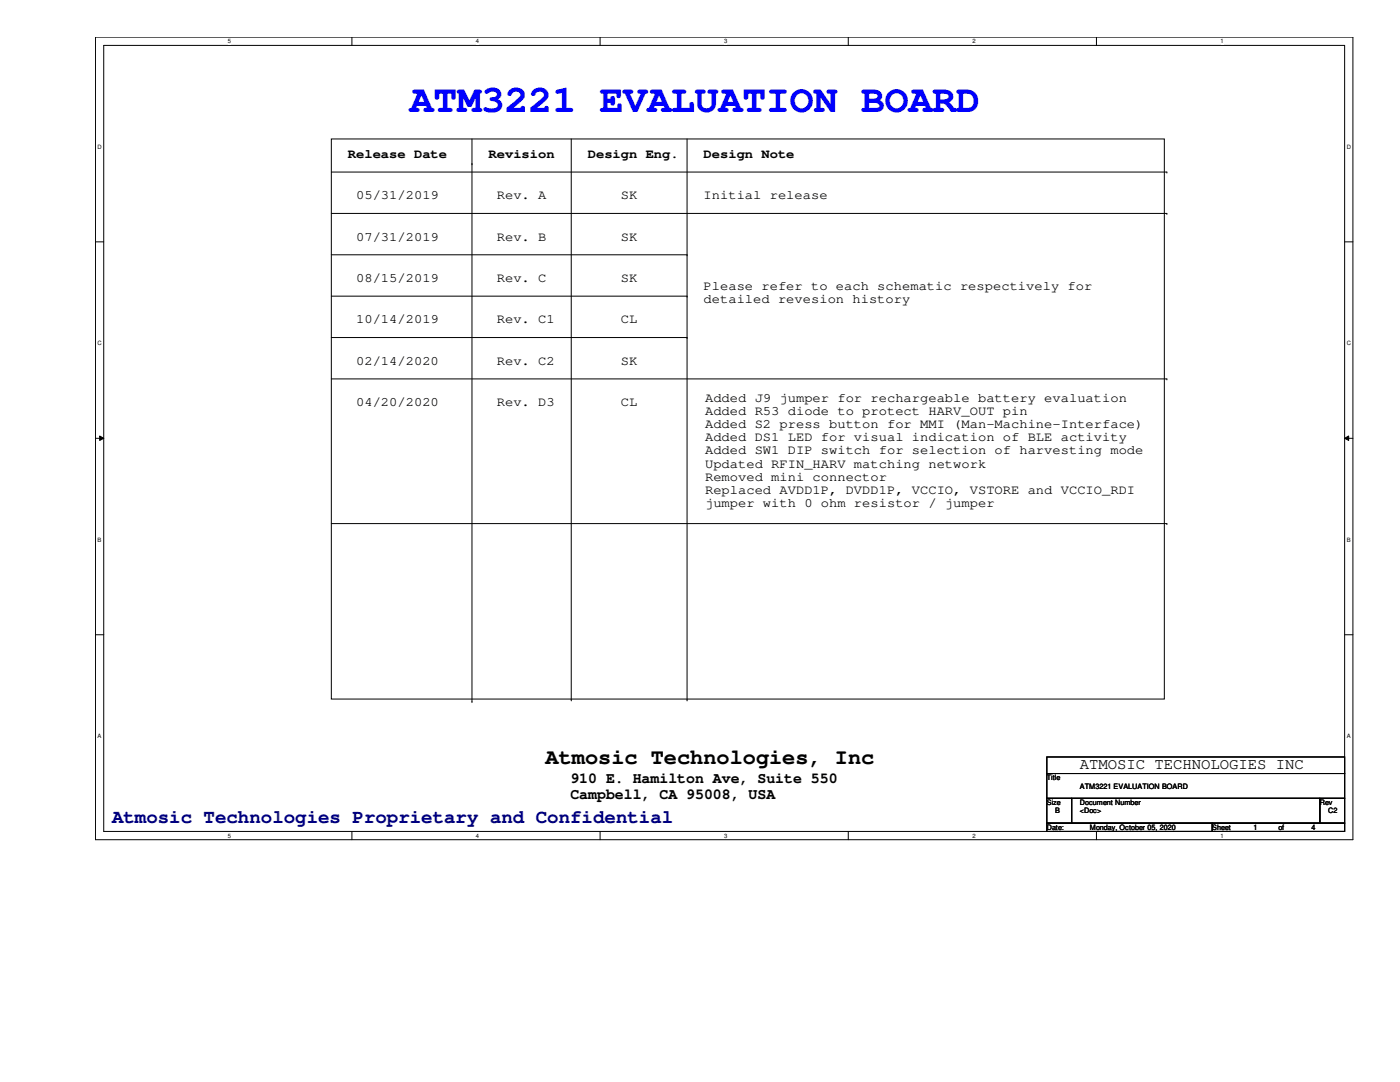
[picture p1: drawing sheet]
<svg xmlns="http://www.w3.org/2000/svg" width="279mm" height="216mm" viewBox="0 0 279 216" stroke-linecap="round" stroke-linejoin="round" font-family="sans-serif">
<defs><g id="words">
<text font-size="7.9" fill="#00f" x="81.8" y="22.3">ATM3221 EVALUATION BOARD</text>
<text font-size="4.4" x="108.9" y="152.4">Atmosic Technologies, Inc</text>
<text font-size="3.9" fill="#000080" x="22.4" y="164.3">Atmosic Technologies Proprietary and Confidential</text>
<g font-size="3.1">
<text x="215.5" y="153.5">ATMOSIC TECHNOLOGIES INC</text>
<text x="113.8" y="156.3">910 E. Hamilton Ave, Suite 550</text>
<text x="113.8" y="159.4">Campbell, CA 95008, USA</text>
</g>
<g font-size="2.6">
<text x="69.4" y="31.5">Release Date</text>
<text x="97.5" y="31.5">Revision</text>
<text x="117.3" y="31.5">Design Eng.</text>
<text x="140.4" y="31.5">Design Note</text>
<text x="71.1" y="39.8">05/31/2019</text>
<text x="99.1" y="39.8">Rev. A</text>
<text x="123.9" y="39.8">SK</text>
<text x="140.4" y="39.8">Initial release</text>
<text x="71.1" y="48">07/31/2019</text>
<text x="99.1" y="48">Rev. B</text>
<text x="123.9" y="48">SK</text>
<text x="71.1" y="56.3">08/15/2019</text>
<text x="99.1" y="56.3">Rev. C</text>
<text x="123.9" y="56.3">SK</text>
<text x="140.4" y="57.9">Please refer to each schematic respectively for</text>
<text x="71.1" y="64.5">10/14/2019</text>
<text x="99.1" y="64.5">Rev. C1</text>
<text x="123.9" y="64.5">CL</text>
<text x="140.4" y="60.5">detailed revesion history</text>
<text x="71.1" y="72.8">02/14/2020</text>
<text x="99.1" y="72.8">Rev. C2</text>
<text x="123.9" y="72.8">SK</text>
<text x="71.1" y="81">04/20/2020</text>
<text x="99.1" y="81">Rev. D3</text>
<text x="123.9" y="81">CL</text>
<text x="140.7" y="80.2">Added J9 jumper for rechargeable battery evaluation</text>
<text x="140.7" y="82.8">Added R53 diode to protect HARV_OUT pin</text>
<text x="140.7" y="85.4">Added S2 press button for MMI (Man-Machine-Interface)</text>
<text x="140.7" y="88.1">Added DS1 LED for visual indication of BLE activity</text>
<text x="140.7" y="90.7">Added SW1 DIP switch for selection of harvesting mode</text>
<text x="140.7" y="93.3">Updated RFIN_HARV matching network</text>
<text x="140.7" y="95.9">Removed mini connector</text>
<text x="140.7" y="98.6">Replaced AVDD1P, DVDD1P, VCCIO, VSTORE and VCCIO_RDI</text>
<text x="140.7" y="101.2">jumper with 0 ohm resistor / jumper</text>
</g>
<g font-size="1.5">
<text x="208.9" y="155.7">Title</text>
<text x="208.9" y="160.7">Size</text>
<text x="215.5" y="160.7">Document Number</text>
<text x="215.5" y="157.4">ATM3221 EVALUATION BOARD</text>
<text x="263.4" y="160.7">Rev</text>
<text x="208.9" y="165.6">Date:</text>
<text x="210.6" y="162.3">B</text>
<text x="215.5" y="162.3">&lt;Doc&gt;</text>
<text x="217.5" y="165.6">Monday, October 05, 2020</text>
<text x="241.9" y="165.6">Sheet</text>
<text x="250.2" y="165.6">1</text>
<text x="255.1" y="165.6">of</text>
<text x="261.7" y="165.6">4</text>
<text x="265" y="162.3">C2</text>
</g>
<g font-size="1.2">
<text x="45.5" y="8.7">5</text>
<text x="95" y="8.7">4</text>
<text x="144.5" y="8.7">3</text>
<text x="194.1" y="8.7">2</text>
<text x="243.6" y="8.7">1</text>
<text x="19.5" y="29.7">D</text>
<text x="268.8" y="29.7">D</text>
<text x="19.5" y="68.9">C</text>
<text x="268.8" y="68.9">C</text>
<text x="19.5" y="108.1">B</text>
<text x="268.8" y="108.1">B</text>
<text x="19.5" y="147.3">A</text>
<text x="268.8" y="147.3">A</text>
<text x="45.5" y="167.2">5</text>
<text x="95" y="167.2">4</text>
<text x="144.5" y="167.2">3</text>
<text x="194.1" y="167.2">2</text>
<text x="243.6" y="167.2">1</text>
</g>
</g></defs>
<path d="M19.1 7.4h250.9v160.2h-250.9zM20.7 9.1h247.7v156.8h-247.7z" fill="none" stroke="#000" stroke-width=".2"/>
<g fill="#fff">
<path d="M45.5 7.6h.6v1.3h-.6z"/>
<path d="M45.5 166.1h.6v1.3h-.6z"/>
</g>
<path d="M70.2 7.4v1.7M70.2 165.9v1.7" fill="none" stroke="#000" stroke-width=".2"/>
<g fill="#fff">
<path d="M95 7.6h.6v1.3h-.6z"/>
<path d="M95 166.1h.6v1.3h-.6z"/>
</g>
<path d="M119.8 7.4v1.7M119.8 165.9v1.7" fill="none" stroke="#000" stroke-width=".2"/>
<g fill="#fff">
<path d="M144.5 7.6h.6v1.3h-.6z"/>
<path d="M144.5 166.1h.6v1.3h-.6z"/>
</g>
<path d="M169.3 7.4v1.7M169.3 165.9v1.7" fill="none" stroke="#000" stroke-width=".2"/>
<g fill="#fff">
<path d="M194.1 7.6h.5v1.3h-.5z"/>
<path d="M194.1 166.1h.5v1.3h-.5z"/>
</g>
<path d="M218.8 7.4v1.7M218.8 165.9v1.7" fill="none" stroke="#000" stroke-width=".2"/>
<g fill="#fff">
<path d="M243.6 7.6h.6v1.3h-.6z"/>
<path d="M243.6 166.1h.6v1.3h-.6z"/>
<path d="M19.5 28.7h.8v1.3h-.8z"/>
<path d="M268.8 28.7h.8v1.3h-.8z"/>
<path d="M19.5 67.9h.8v1.3h-.8z"/>
<path d="M268.8 67.9h.8v1.3h-.8z"/>
</g>
<path d="M19.1 48.3h1.6M268.4 48.3h1.6" fill="none" stroke="#000" stroke-width=".2"/>
<g fill="#fff">
<path d="M19.5 107.1h.7v1.3h-.7z"/>
<path d="M268.8 107.1h.7v1.3h-.7z"/>
</g>
<path d="M19.1 87.5h1.6M19.9 87l.8 .5-.8 .4zM268.4 87.5l.8-.5v.9zM268.4 87.5h1.6" fill="none" stroke="#000" stroke-width=".2"/>
<path d="M19.9 87l.8 .5-.8 .4zM268.4 87.5l.8-.5v.9z" fill="#000"/>
<g fill="#fff">
<path d="M19.5 146.3h.7v1.3h-.7z"/>
<path d="M268.8 146.3h.7v1.3h-.7z"/>
</g>
<g fill="none" stroke="#000" stroke-width=".2">
<path d="M66.1 27.7h166.3v111.8h-166.3zM66.1 34.3h166.8M94.2 32.7h.1M94.2 27.7v112.3M114 27.7v112M137.1 27.7v112M232.9 34.3h.1M66.1 42.6h166.8M66.1 50.8h71M66.1 59.1h71M137.1 50.8h.1M137.1 59.1h.1"/>
<path d="M232.9 42.6h.1M66.1 67.4h71M66.1 75.6h166.8M137.1 67.4h.1M232.9 75.6h.1M66.1 104.5h166.8M232.9 104.5h.1M19.1 126.7h1.6M94.2 140h.1M114 139.7h.1M137.1 139.7h.1M268.4 126.7h1.6"/>
<path d="M208.9 151h59.5v3.3h-59.5zM208.9 154.3h59.5v5h-59.5zM208.9 159.3h5v5h-5zM213.9 159.3h49.5v5h-49.5zM263.4 159.3h5v5h-5zM208.9 164.3h33v1.6h-33zM241.9 164.3h26.5v1.6h-26.5z"/>
</g>
<use href="#words"/>
</svg>
